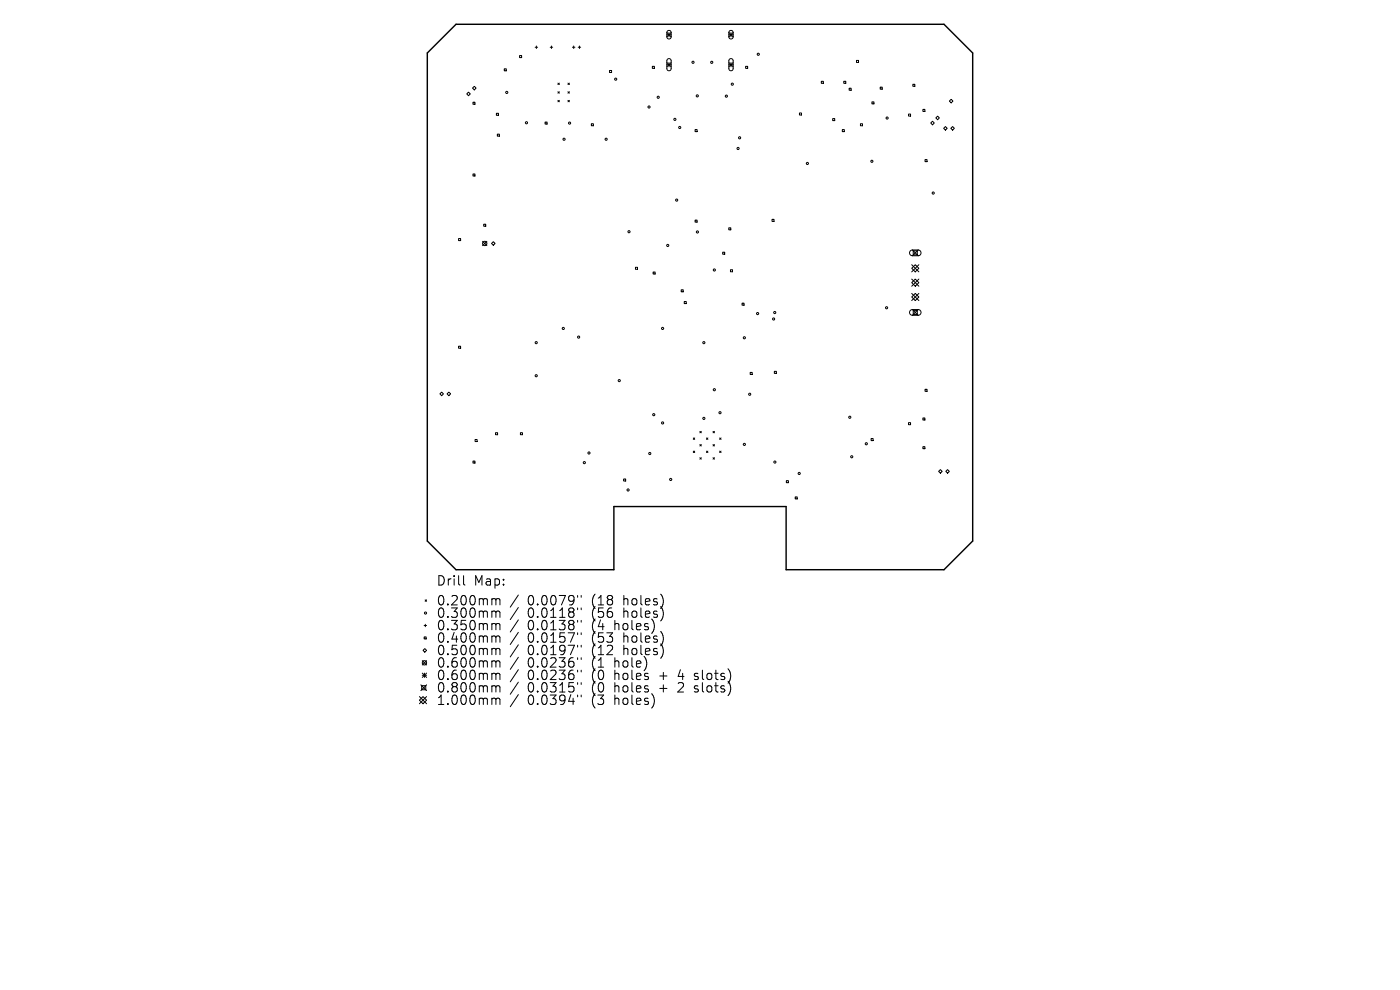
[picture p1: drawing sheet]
<svg xmlns="http://www.w3.org/2000/svg" width="297mm" height="210mm" viewBox="0 0 297 210" stroke-linecap="round" stroke-linejoin="round" font-family="sans-serif">
<defs><g id="words">
<g font-size="2.8">
<text x="92.5" y="124.5">Drill</text>
<text x="100.5" y="124.5">Map:</text>
<text x="92.5" y="128.7">0.200mm</text>
<text x="92.5" y="131.3">0.300mm</text>
<text x="111.9" y="128.7">0.0079&quot;</text>
<text x="111.9" y="131.3">0.0118&quot;</text>
<text x="125.7" y="128.7">(18</text>
<text x="125.7" y="131.3">(56</text>
<text x="132.5" y="128.7">holes)</text>
<text x="132.5" y="131.3">holes)</text>
<text x="92.5" y="134">0.350mm</text>
<text x="92.5" y="136.6">0.400mm</text>
<text x="111.9" y="134">0.0138&quot;</text>
<text x="111.9" y="136.6">0.0157&quot;</text>
<text x="125.7" y="134">(4</text>
<text x="125.7" y="136.6">(53</text>
<text x="130.6" y="134">holes)</text>
<text x="132.5" y="136.6">holes)</text>
<text x="92.5" y="139.3">0.500mm</text>
<text x="92.5" y="141.9">0.600mm</text>
<text x="111.9" y="139.3">0.0197&quot;</text>
<text x="111.9" y="141.9">0.0236&quot;</text>
<text x="125.7" y="139.3">(12</text>
<text x="125.7" y="141.9">(1</text>
<text x="130.6" y="141.9">hole)</text>
<text x="132.5" y="139.3">holes)</text>
<text x="92.5" y="144.5">0.600mm</text>
<text x="92.5" y="147.2">0.800mm</text>
<text x="92.5" y="149.8">1.000mm</text>
<text x="111.9" y="144.5">0.0236&quot;</text>
<text x="111.9" y="147.2">0.0315&quot;</text>
<text x="111.9" y="149.8">0.0394&quot;</text>
<text x="125.7" y="144.5">(0</text>
<text x="125.7" y="147.2">(0</text>
<text x="125.7" y="149.8">(3</text>
<text x="130.6" y="144.5">holes</text>
<text x="130.6" y="147.2">holes</text>
<text x="130.6" y="149.8">holes)</text>
<text x="140.4" y="144.5">+</text>
<text x="140.4" y="147.2">+</text>
<text x="144.6" y="144.5">4</text>
<text x="144.6" y="147.2">2</text>
<text x="148.2" y="144.5">slots)</text>
<text x="148.2" y="147.2">slots)</text>
</g>
</g></defs>
<path d="M96.7 5.2h103.6l6.1 6v103.6l-6.1 6.1h-33.5v-13.4h-36.6v13.4h-33.5l-6-6.1v-103.6z" fill="none" stroke="#000" stroke-width=".3"/>
<g fill="none" stroke="#000" stroke-width=".21">
<path d="M99.4 19.5l.4 .4-.4 .4-.4-.4zM100.2 18.7l.4-.4 .4 .4-.4 .4zM107 14.6h.4v.4h-.4zM110.2 11.8h.5v.4h-.5zM113.5 10h.6M113.8 9.8v.5M116.7 10h.6M117 9.8v.5M118.4 17.6l.3 .3M118.4 19.5l.3 .3M118.7 17.6l-.3 .3M118.7 19.5l-.3 .3"/>
<path d="M120.5 17.6l.3 .3M120.5 19.5l.3 .3M120.8 17.6l-.3 .3M120.8 19.5l-.3 .3M121.4 10h.6M121.7 9.8v.5M122.7 10h.5M122.9 9.8v.5M129.3 15h.4v.4h-.4zM138.4 14.1h.4v.4h-.4zM141.5 6.9l.9 .9M141.5 7.4h.9"/>
<path d="M141.5 6.9v.9M141.5 13.3l.9 .9M141.5 13.7h.9M141.5 6.9l.1-.3 .3-.2 .3 .2 .2 .3M141.5 7.8l.1 .3 .3 .2 .3-.2 .2-.3M141.6 12.6l.5-.1 .3 .3v1.8l-.4 .4-.3-.1-.2-.3v-1.8zM141.9 6.9v.9M141.9 13.3v.9M142.4 6.9l-.9 .9M142.4 6.9v.9M142.4 13.3l-.9 .9M154.6 6.9l.2-.3 .3-.2 .3 .2 .1 .3"/>
<path d="M154.6 7.8l.2 .3 .3 .2 .3-.2 .1-.3M154.6 7.4h.9M154.6 13.7h.9M154.6 6.9l.9 .9M154.6 6.9v.9M154.6 13.3l.9 .9M154.8 12.6l.4-.2 .3 .4v1.8l-.3 .4-.4-.1-.2-.3v-1.8zM155.1 6.9v.9M155.1 13.3v.9M155.5 6.9l-.9 .9M155.5 6.9v.9M155.5 13.3l-.9 .9"/>
<path d="M158.2 14.1h.4v.4h-.4zM174.2 17.2h.5v.5h-.5zM179 17.2h.4v.5h-.4zM180.1 18.7h.5v.4h-.5zM181.7 12.8h.4v.4h-.4zM186.7 18.5h.5v.4h-.5zM193.7 17.9h.4v.4h-.4zM100.3 21.7h.5v.4h-.5zM100.3 36.9h.5v.4h-.5zM105.3 24h.4v.5h-.4zM105.5 28.5h.4v.4h-.4zM115.6 25.9h.5v.4h-.5z"/>
<path d="M118.4 21.3l.3 .3M118.7 21.3l-.3 .3M120.5 21.3l.3 .3M120.8 21.3l-.3 .3M125.5 26.3h.4v.4h-.4zM147.5 27.5h.4v.4h-.4zM169.6 24h.4v.4h-.4zM176.7 25.2h.4v.4h-.4zM178.7 27.5h.4v.4h-.4zM182.5 26.3h.5v.4h-.5zM185 21.6h.4v.4h-.4zM192.7 24.2h.5v.4h-.5z"/>
<path d="M195.8 23.2h.4v.4h-.4zM196.2 33.9h.5v.4h-.5zM197.4 26.1l.4-.4 .4 .4-.4 .4zM198.5 25l.4-.4 .4 .4-.4 .4zM200.2 27.2l.4-.4 .3 .4-.3 .4zM201.4 21.4l.4-.3 .4 .3-.4 .4zM202.1 26.8l.4 .4-.4 .4-.4-.4zM97.3 50.6h.4v.4h-.4zM102.4 51.2l.9 .9M102.6 47.6h.4v.4h-.4zM103.3 51.2l-.9 .9M104.3 51.6l.4-.3 .3 .3-.3 .4z"/>
<path d="M134.8 56.7h.4v.4h-.4zM138.6 57.7h.4v.4h-.4zM147.5 46.7h.4v.4h-.4zM153.3 53.5h.4v.4h-.4zM154.6 48.3h.4v.5h-.4zM155 57.2h.4v.5h-.4zM163.8 46.5h.4v.5h-.4zM193.4 56.9l.8-.7 .7 .7-.7 .8zM193.4 60l.8-.8 .7 .8-.7 .7zM193.4 56.2l1.5 1.5M193.4 59.2l1.5 1.5M193.6 53l1.2 1.2"/>
<path d="M193.6 54.2h1.2M193.6 53h1.2M193.6 53l-.5 .2-.1 .4 .1 .5 .5 .1M193.7 53.2h.9v.9h-.9zM194.8 53l.4 .2 .2 .4-.2 .5-.4 .1M194.8 53l-1.2 1.2M194.9 56.2l-1.5 1.5M194.9 59.2l-1.5 1.5M97.3 73.4h.4v.5h-.4zM144.5 61.5h.4v.4h-.4zM145.2 64h.4v.4h-.4zM157.4 64.3h.5v.4h-.5z"/>
<path d="M159.1 79h.5v.4h-.5zM164.3 78.8h.4v.4h-.4zM193.4 63l.8-.8 .7 .8-.7 .8zM193.4 62.2l1.5 1.6M193.6 65.7l1.2 1.2M193.6 66.9h1.2M193.6 65.7h1.2M193.6 65.7l-.5 .1-.1 .5 .1 .4 .5 .2M193.7 65.8h.9v.9h-.9zM194.8 65.7l.4 .1 .2 .5-.2 .4-.4 .2M194.8 65.7l-1.2 1.2M194.9 62.2l-1.5 1.6"/>
<path d="M93.3 83.6l.4-.4 .4 .4-.4 .3zM94.8 83.6l.4-.4 .4 .4-.4 .3zM100.3 97.8h.5v.4h-.5zM100.8 93.2h.4v.5h-.4zM105.1 91.8h.5v.4h-.5zM110.4 91.8h.4v.4h-.4zM147.1 92.9l.3 .3M147.1 95.7l.3 .3M147.4 92.9l-.3 .3M147.4 95.7l-.3 .3M148.5 94.3l.3 .3M148.5 97.1l.3 .3"/>
<path d="M148.5 91.5l.3 .3M148.8 91.5l-.3 .3M148.8 94.3l-.3 .3M148.8 97.1l-.3 .3M149.9 95.7l.3 .3M149.9 92.9l.3 .3M150.2 92.9l-.3 .3M150.2 95.7l-.3 .3M151.3 97.1l.3 .3M151.3 94.3l.3 .3M151.3 91.5l.3 .3M151.6 91.5l-.3 .3"/>
<path d="M151.6 94.3l-.3 .3M151.6 97.1l-.3 .3M152.7 95.7l.3 .3M152.7 92.9l.3 .3M153 92.9l-.3 .3M153 95.7l-.3 .3M184.8 93h.4v.5h-.4zM192.7 89.7h.5v.4h-.5zM195.8 88.7h.4v.4h-.4zM195.8 94.8h.4v.4h-.4zM196.2 82.6h.5v.4h-.5zM199.5 99.6l.4 .4-.4 .4-.4-.4z"/>
<path d="M200.6 100l.4-.4 .4 .4-.4 .4zM132.3 101.6h.4v.4h-.4zM166.8 102h.5v.4h-.5zM168.7 105.4h.4v.4h-.4zM89.7 138l.4-.4 .4 .4-.4 .3zM90 132.7h.5M90 135.1h.4v.4h-.4zM90.2 127.3l.3 .3M90.2 132.4v.6M90.5 127.3l-.3 .3M98.3 122.1v1.7l.3 .3M104.6 127h.3l.3 .3"/>
<path d="M104.6 129.6h.3l.3 .3M104.6 132.3h.3l.3 .3M104.6 134.9l.5 .1 .1 .2M104.6 137.5h.3l.3 .3M105.2 127.3l.3-.3 .5 .1 .1 1.2M105.2 127.3v1M105.2 129.9v1.1M105.2 132.6v1M105.2 135.2v1M105.2 137.8v1.1M105.2 129.9l.3-.3 .5 .1 .1 1.3M105.2 132.6l.3-.3 .5 .1 .1 1.2"/>
<path d="M105.2 135.2l.3-.3 .5 .1 .1 1.2M105.2 137.8l.3-.3 .5 .1 .1 1.3M110 126.2l-1.8 2.6M110 128.9l-1.8 2.5M110 131.5l-1.8 2.6M110 134.1l-1.8 2.6M110 136.8l-1.8 2.6M110 139.4l-1.8 2.6M122.5 126.3v.4M122.5 129v.3M122.5 131.6v.4M122.5 134.2v.4"/>
<path d="M122.5 136.9v.4M122.5 139.5v.4M123.3 126.3v.4M123.3 129v.3M123.3 131.6v.4M123.3 134.2v.4M123.3 136.9v.4M123.3 139.5v.4M89 147.8l1.5 1.5M89.3 145.3l1.2 1.2M89.5 145.5h.8v.8h-.8zM89.6 140.1l.9 1"/>
<path d="M89.6 142.8l.9 .9M89.6 143.2h.9M89.7 147.8l.8 .7-.8 .8-.7-.8zM90 142.8v.9M90.5 140.1l-.9 1M90.5 142.8l-.9 .9M90.5 145.3l-1.2 1.2M90.5 147.8l-1.5 1.5M104.6 140.2l.5 .1 .1 .2M104.6 142.8h.3l.3 .3M104.6 145.5l.5 .1 .1 .2M104.6 148.1h.3l.3 .3"/>
<path d="M105.2 140.5v1M105.2 143.1v1.1M105.2 145.8v1M105.2 148.4v1M105.2 140.5l.3-.3 .5 .1 .1 1.2M105.2 143.1l.3-.3 .5 .1 .1 1.3M105.2 145.8l.3-.3 .5 .1 .1 1.2M105.2 148.4l.3-.3 .5 .1 .1 1.2M110 142.1l-1.8 2.5M110 144.7l-1.8 2.6M110 147.3l-1.8 2.6M122.5 142.2v.3"/>
<path d="M122.5 144.8v.4M122.5 147.4v.4M123.3 142.2v.3M123.3 144.8v.4M123.3 147.4v.4M147.3 144.1l.2 .1M147.3 146.7l.2 .1M147.4 142.9v.5M147.4 145.6v.4"/>
<circle cx="107.5" cy="19.6" r=".23"/>
<circle cx="130.6" cy="16.8" r=".23"/>
<circle cx="147" cy="13.2" r=".23"/>
<circle cx="151" cy="13.2" r=".23"/>
<circle cx="155.4" cy="17.9" r=".23"/>
<circle cx="160.9" cy="11.5" r=".23"/>
<circle cx="111.7" cy="26" r=".23"/>
<circle cx="119.7" cy="29.5" r=".23"/>
<circle cx="120.8" cy="26.1" r=".23"/>
<circle cx="128.6" cy="29.5" r=".23"/>
<circle cx="137.7" cy="22.7" r=".23"/>
<circle cx="139.6" cy="20.6" r=".23"/>
<circle cx="143.2" cy="25.3" r=".23"/>
<circle cx="144.2" cy="27" r=".23"/>
<circle cx="147.9" cy="20.3" r=".23"/>
<circle cx="154.1" cy="20.4" r=".23"/>
<circle cx="156.6" cy="31.5" r=".23"/>
<circle cx="156.9" cy="29.2" r=".23"/>
<circle cx="171.3" cy="34.7" r=".23"/>
<circle cx="185" cy="34.2" r=".23"/>
<circle cx="188.2" cy="25" r=".23"/>
<circle cx="102.8" cy="51.6" r=".46"/>
<circle cx="133.4" cy="49.2" r=".23"/>
<circle cx="141.7" cy="52.1" r=".23"/>
<circle cx="143.6" cy="42.5" r=".23"/>
<circle cx="148" cy="49.2" r=".23"/>
<circle cx="151.5" cy="57.3" r=".23"/>
<circle cx="198" cy="41" r=".23"/>
<circle cx="113.8" cy="79.7" r=".23"/>
<circle cx="113.8" cy="72.7" r=".23"/>
<circle cx="119.5" cy="69.7" r=".23"/>
<circle cx="122.8" cy="71.5" r=".23"/>
<circle cx="140.6" cy="69.7" r=".23"/>
<circle cx="149.3" cy="72.7" r=".23"/>
<circle cx="157.9" cy="71.7" r=".23"/>
<circle cx="160.7" cy="66.5" r=".23"/>
<circle cx="164.1" cy="67.7" r=".23"/>
<circle cx="164.4" cy="66.3" r=".23"/>
<circle cx="188.1" cy="65.3" r=".23"/>
<circle cx="124" cy="98.1" r=".23"/>
<circle cx="124.9" cy="96.1" r=".23"/>
<circle cx="131.4" cy="80.7" r=".23"/>
<circle cx="137.8" cy="96.2" r=".23"/>
<circle cx="138.7" cy="88" r=".23"/>
<circle cx="140.6" cy="89.7" r=".23"/>
<circle cx="149.3" cy="88.8" r=".23"/>
<circle cx="151.5" cy="82.7" r=".23"/>
<circle cx="152.7" cy="87.5" r=".23"/>
<circle cx="157.9" cy="94.3" r=".23"/>
<circle cx="159" cy="83.6" r=".23"/>
<circle cx="164.4" cy="98" r=".23"/>
<circle cx="180.3" cy="88.5" r=".23"/>
<circle cx="180.7" cy="96.9" r=".23"/>
<circle cx="183.8" cy="94.1" r=".23"/>
<circle cx="133.2" cy="103.9" r=".23"/>
<circle cx="142.3" cy="101.7" r=".23"/>
<circle cx="169.5" cy="100.4" r=".23"/>
<circle cx="90.3" cy="130" r=".23"/>
<circle cx="90" cy="140.6" r=".46"/>
</g>
<use href="#words"/>
</svg>
